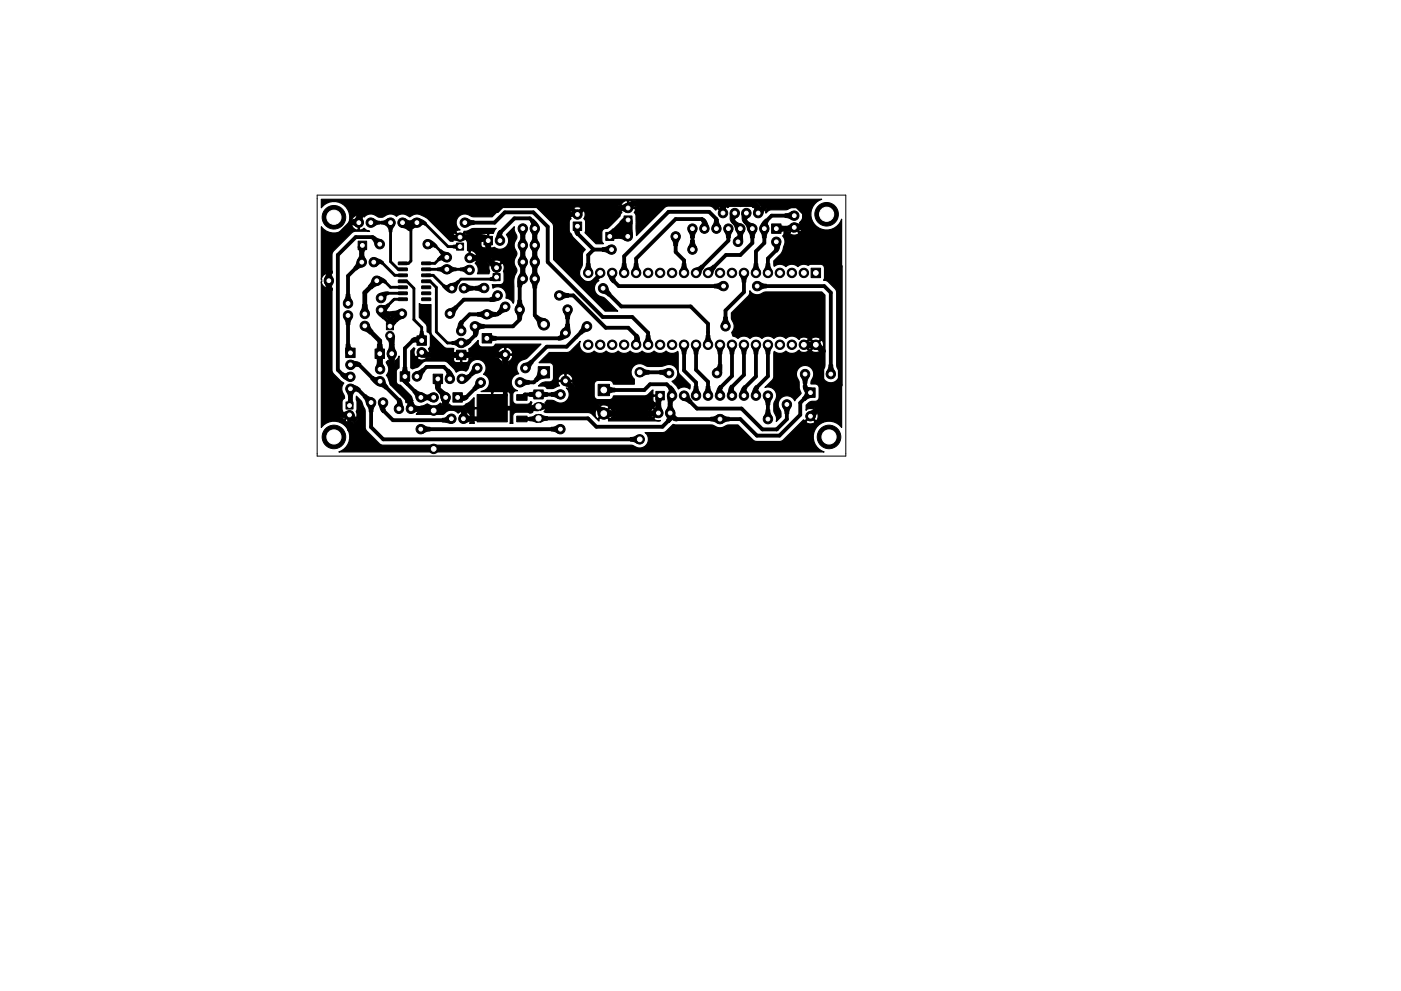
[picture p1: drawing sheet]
<svg xmlns="http://www.w3.org/2000/svg" width="297mm" height="210mm" viewBox="0 0 297 210" stroke-linecap="round" stroke-linejoin="round" font-family="sans-serif">
<path d="M67.2 41.4h112.1v55.4h-112.1z" fill="none" stroke="#000" stroke-width=".21"/>
<g fill="#000" stroke="#000" stroke-width=".21">
<path d="M69.2 57.6h1l.1 .7 .3 .8-.9 .9-.9-.9 .4-.8zM69.7 59.1l.9 .9-.3 .8-.1 .7h-1v-.7l-.4-.8zM75.9 51.2h1.8v1.8h-1.8zM73.9 47.2l.5-.4 1.2-.4 1 .8-1 .9h-.1a.67 .67 0 0 0-1-.2zM76.3 45.2l.7 .6-.2 .4 .2 .6-.9 .9-.9-.9 .4-.8zM75.8 55.3h1.2v1.3l-.8 .3-.6 .4-.6-.6 .5-.5zM76.3 53.6h.8l.1 .8 .4 .8-.9 .9-.9-.9 .4-.8zM75.9 52.4l1-.8 .8 1-.5 .8-.1 .6h-.8zM78.1 47.2l1-.8 .8 .4 .7 .1v.6l-.7 .2-.8 .4zM79.4 50.1l.6 .5 .8 .3 .1 1.3-1.3-.1-.3-.8-.5-.6zM78.8 55.6l.9-.9 1 .4 .6 .6-.4 .4-.1-.1a.85 .85 0 0 0-1 .4l-.1 .1zM79.4 59.6l.9-.9 1 .4 .6 .6-.4 .4a.59 .59 0 0 0-.9 .2l-.3 .1z"/>
<path d="M80.8 46.9l.7-.1 .9-.4 .9 .8-.9 .9-.9-.4-.7-.2zM82.8 46.8l.9 .9-.5 .8-.1 .7h-.6l-.1-.7-.5-.8zM84.9 47.2l.9-.8 .8 .4 .7 .1v.6l-.7 .2-.8 .4zM84.5 59.4h1.8l.1 .5-.2 .1h-1.6zM84.5 58.2l1.8-.1 .1 .5-.2 .1h-1.6zM84.5 56.9l1.8-.1 .1 .5-.2 .1h-1.6zM84.5 55.6h1.8l.1 .5-.2 .1h-1.6zM85 46.9h1.3l.2 .9 .4 .6-.4 .4-.6-.4-.9-.2zM87.5 47.6l1.2-.7-.6 1.3-1 .3v-.5zM86.4 46.9l.7-.1 .9-.4 .9 .8-.9 .9-.9-.4-.7-.2zM87.9 47.2l.9-.8 1 .4 .7 .6-.5 .4a.59 .59 0 0 0-.9 .2l-.3 .1zM89.4 55.6h1.8l.1 .5-.1 .1h-1.7z"/>
<path d="M89.4 56.9l1.8-.1 .1 .5-.1 .1h-1.7zM89.4 58.2l1.8-.1 .1 .5-.1 .1h-1.7zM89.4 59.4h1.8l.1 .5-.1 .1h-1.7zM90.2 51.8l.9-.9 .8 .5 .8 .7-.5 .4a.77 .77 0 0 0-1.1 .2zM93.1 53.4l.5-.4 .5 .4 1 .3v1.2h-1.3l-.2-.9zM92.8 56.9l.7-.2 .8-.4 .9 .8-.9 .9-.8-.4-.7-.2zM92.9 54.7l1.4-1 .9 .9-.9 .9a.84 .84 0 0 0-1.1-.2l-.4-.4zM94.3 57.1l.9-.8 .8 .4 .7 .2v.5l-.7 .2-.8 .4zM96.1 52l1.1-.3 .7 .6-.7 .7-1.1-.4zM95.5 60.2l.9-.2 .6-.4 .4 .4-.4 .6-.3 .9h-1.2zM96.1 49.9a.57 .57 0 0 0 .9-.3l.1-.1 .9 .8-.8 .8-1.2-.2-.5-.4zM97.1 50.3l.8-.8 1.4 .3v1l-1.4 .3z"/>
<path d="M96.8 51.6h1.5v1.5h-1.5zM98.1 47.2l.9-.8 .8 .4h.7v.8l-.7 .1-.8 .4zM97.6 56.9l.6-.1 1-.5 .8 1-1 .8-.7-.5-.7-.2zM99.1 54.7l.9-.9 .8 .4h.7v1l-.7 .1-.8 .3zM102 49.8l1.8 .4v1.2l-1.1-.1-.2-.3-.5-.2zM102.6 50.1h1.8v1.8h-1.8zM103.5 50.6l.8 .8-.3 1.4h-1l-.3-1.4zM103.5 55.7l.7-.6 .6 .4 .8 .4v1.2h-1.3l-.3-.8zM103.9 58.9l.4-.1 .3-.4 1 .2-.2 .9h-1.5zM104.5 58h1.5v1.5h-1.5zM106 48.9l.5 .5a.58 .58 0 0 0 .2 1l.2 .2-.9 .9-.9-.9 .4-1.2zM110.5 57.2h.7l.1 .7 .4 .8-.9 .9-.8-.9 .4-.8z"/>
<path d="M110.5 53.6h.7l.1 .7 .4 .9-.9 .9-.8-.9 .4-.9zM110.5 50.1h.7l.1 .7 .4 .8-.9 .9-.8-.9 .4-.8zM110.8 55.1l.9 .9-.4 .9-.1 .7h-.7l-.1-.7-.4-.9zM110.8 51.6l.9 .9-.4 .8-.1 .7h-.7l-.1-.7-.4-.8zM110.8 48l.9 .9-.4 .8-.1 .8h-.7l-.1-.8-.4-.8zM112.5 47l.5-.5 .9 .9 .4 .6-.9 1-.9-1 .2-.6zM113 50.1h.8l.1 .7 .4 .8-.9 .9-.9-.9 .4-.8zM113 53.6h.8l.1 .7 .4 .9-.9 .9-.9-.9 .4-.9zM113 57.2h.8l.1 .7 .4 .8-.9 .9-.9-.9 .4-.8zM113.4 48l.9 .9-.4 .8-.1 .8h-.8l-.1-.8-.4-.8zM113.4 51.6l.9 .9-.4 .8-.1 .7h-.8l-.1-.7-.4-.8zM113.4 55.1l.9 .9-.4 .9-.1 .7h-.8l-.1-.7-.4-.9z"/>
<path d="M113.4 58.7l.9 .9-.4 .8-.1 .7h-.8l-.1-.7-.4-.8zM122.4 47.6l.8 .8a.72 .72 0 0 0-.3 1l-.6 .6-.3-.5-.4-1.1zM121.5 47.1h1.8v1.8h-1.8zM124.3 55.9h.8l.1 .7 .4 .9-.9 .9-.9-.9 .4-.9zM128.4 49.3h1.7v1.7h-1.7zM128.9 50.2l.8-.8 1.3 .4v.8l-1.3 .3zM127.7 52.6l.7-.1 .8-.4 .9 .9-.9 .8-.8-.4-.7-.1zM128.8 49.5l1.2-1 .5 .6-.3 .5-.1 .6-1 .3zM129.8 57.4l.9 .9a.82 .82 0 0 0-.2 1.1l-.6 .6-.5-.7-.5-1zM131.7 48.6h.8a.76 .76 0 0 0 .9 .6v1.3h-1.2l-.4-1zM131.9 55.9h.8l.1 .7 .4 .9-.9 .9-.9-.9 .5-.9zM132.4 46.4h1v1.1l-1.1 .6-.6-.5z"/>
<path d="M132.7 48.2h.8l.1 .7 .4 .8-.9 .9-.9-.9 .4-.8zM131.9 46.6l.8-.6 .9 .6-.7 .9-.5-.1-.4 .2-.6-.5zM131.1 49.8l.7-.1 .9-.4 .9 .9-.9 .8-.9-.4h-.7zM131.2 43.6h.7l.8-.4 .9 .9-.9 .9-.8-.3-.7-.1zM132.4 47l.8-.7 .7 .8-.3 .7-.1 .6h-.8zM132.9 46.3l1.1 .3v1.6h-.8l-.1-.5-.4-.3zM133.2 48.3h.8l.1 1.9-1.2 .4-.3-1.3 .5-.5zM132.3 45.8h1.7v1.7h-1.7zM132.8 43.2l1.1-.4 .9-.1v1l-.4 .2-.3 .5-1.3 .1zM134.5 55.9h.8l.1 .7 .4 .9-.9 .9-.9-.9 .4-.9zM143.3 49.7l.8 .9-.4 .8v.7h-.8l-.1-.7-.4-.8zM144.6 55.9h.8l.1 .7 .4 .9-.9 .9-.9-.9 .5-.9z"/>
<path d="M146.4 51h.8l.1 .7 .4 .8-.9 .9-.9-.9 .4-.8zM146.8 48l.9 .9-.4 .9-.1 .7h-.8l-.1-.7-.4-.9zM147.3 57l.8-.3 .6-.5 .6 .6-.5 .6-.3 .8h-1.3zM149.3 46.4l.5 .7 .4 1-.8 .9-.9-.9a.78 .78 0 0 0 .2-1.2zM149.8 57l.9-.3 .5-.5 .6 .6-.5 .6-.3 .8h-1.2zM151.5 46.5h.8l.1 .7 .4 .9-.9 .9-.9-.9 .4-.9zM152.8 44.1h1v.3l-.5 1.3-.5-1.3zM154.4 48l.9 .9-.4 .9-.1 .7h-.8l-.1-.7-.4-.9zM155.3 47.4l.6-.6 .5 .5 .9 .3v1.2h-1.3l-.3-.8zM154.8 45.3l1.2-.5 .5 1.1-.7 .5v.4l-.5 .6a2.71 2.71 0 0 1-.5-2.1zM156.6 49.4h.8v2l-1.2 .3-.3-1.2 .6-.5zM157 48l.9 .9-.4 .9-.1 .7h-.8l-.1-.7-.4-.9z"/>
<path d="M157.8 47.4l.6-.6 .6 .5 .8 .3 .1 1.2h-1.3l-.3-.8zM157.7 57.4l.9 .9-.4 .9-.1 .7h-.8v-.7l-.5-.9zM157.3 45.4l1.1-.7 .6 1.2-.7 .5 .1 .4-.6 .6a3 3 0 0 1-.5-2zM159.5 48l.9 .9-.4 .9-.1 .7h-.8l-.1-.7-.4-.9zM159.8 43.8l.7-.7 .9 1.3 .2 .4-.9 .9-.8-.9 .1-.6zM159.9 55.9h.8l.1 .7 .4 .9-.9 .9-.9-.9 .4-.9zM160 60.7l1-.9 .8 .4 .7 .1v.8l-.7 .1-.8 .4zM160.4 44.3l.8-.4 .6-.4 .7 .7-.5 .5-.3 .8h-1.3zM162.3 46.5l.6 .5a.76 .76 0 0 0 0 1.1l-.8 .9-.9-.9 .4-.8zM162.1 48l.8 .9-.4 .9-.1 .7h-.7l-.1-.7-.4-.9zM162.4 55.9h.8l.1 .7 .4 .9-.9 .9-.9-.9 .4-.9zM163.6 47.5h2v2h-2z"/>
<path d="M164.1 48.5l.9-.9 .9 .4h.7v1l-.7 .1-.9 .3zM164.6 50.8l.9 .9-.4 1.3-.4 .5-.5-.6 .1-.1a.84 .84 0 0 0-.5-.9l-.1-.2zM166.4 48l.8-.1 .6-.4 1.1 .6-.7 1.1-1.8-.2zM166.4 45.4l.7-.1 .9-.4 .9 .9-.9 .8-.9-.4-.7-.1zM167.9 48.3l.9-.9 .6 .1 .4-.2 .7 .7-.8 .7-.9 .4zM172 56.9h2v2h-2zM73.3 73.9h2v2h-2zM73.4 62.4h.8l.1 .7 .4 .8-.9 1-.9-1 .4-.8zM73.4 73h.8l.1 .5 .5 .5-.3 1.3-1.2-.4zM73.8 66.4l.9 1-.4 .8-.1 .7h-.8l-.1-.7-.4-.8zM72.3 79.7l.5-.6a.76 .76 0 0 0 1.1 0l.9 .8-.9 .9-.9-.4zM73.8 77.4l.9-.9 1.3 .3 .5 .4-.5 .6-.2-.1a.87 .87 0 0 0-.9 .5l-.2 .1z"/>
<path d="M76.9 64.6h.9l.1 .7 .3 .9-.9 .9-.8-.9 .3-.9zM77 68.8h1.3l.3 .8 .5 .6-.7 .7-.6-.5-.8-.3zM78.6 80.4l.6-.5 .5 .2 .5-.1 .9 .9-1 .9zM78.9 59.2h1.3v1.3l-.8 .3-.6 .5-.7-.7 .5-.5zM80 76.4h1l.1 .8 .3 .7-.8 .9-.9-.8 .3-.9zM80 73.1h1l.1 .7 .3 .8-.9 .9-.9-.9 .4-.8zM80.5 74.6l.9 .9-.3 .8-.1 .7h-1v-.7l-.4-.8zM79.5 74.1h2v2h-2zM80.8 65.3l.9 .9-.3 .7 .3 .4-.4 .4-1-.8-.4-.7zM80.4 65.4l1.3 .1a.78 .78 0 0 0 .7 .7v.6l-1.2 .1-.7-.2zM81.9 68.5h1.5v1.5h-1.5zM80.5 62.3l1-.3 .8-.1v.6a.81 .81 0 0 0-.6 1.1h-1.3z"/>
<path d="M80.8 64.8h.2a1.17 1.17 0 0 0 1.2-.3l.4 .4-1.1 1.5-1.2-.4zM83.1 67.4l.2 .5v1l-.6 .7-.7-.7 .5-.5-.1-.3zM82.6 73.1h.9l.1 .7 .3 .8-.8 .9-.9-.9 .3-.8zM82.5 70.8l1.2 .5-.2 1.8h-.9l-.2-.7-.4-.4zM83.1 74.6l.8 .9-.3 .8-.1 .7h-.9l-.1-.7-.3-.8zM82.4 68.5l.9-.8 .7 .7-.6 1-.9 .1zM84.3 66.2h1.3l-.1 1.3-.8 .3-.5 .5-.7-.7 .4-.6zM83.2 66.1l.8-.1 .8-.3 .9 .8-.9 .9-.8-.3-.8-.1zM84.5 63.2h1.8l.1 .5-.2 .1h-1.6zM84.5 62l1.8-.1 .1 .5-.2 .1h-1.6zM84.5 60.7h1.8l.1 .4-.2 .2h-1.6zM85.5 77.9h.7l.1 .7 .4 .8-.8 1-.9-1 .4-.8z"/>
<path d="M88.4 71.3h2v2h-2zM89.1 70.3h.6l.1 .7 .5 .8-.9 .9-.9-.9 .5-.8zM87.2 72l.5-.3 1.3-.3 .9 .9-.9 .8h-.2a.9 .9 0 0 0-.9-.6l-.2 .1zM88.1 78.9l.8-.3 .6-.4 .6 .6-.5 .5-.3 .9h-1.2zM89 74.5l1.3-.2 .3 .4 .6 .1v1l-1.9-.1zM89.4 60.7h1.8l.1 .4-.1 .2h-1.7zM89.4 62l1.8-.1 .1 .5-.1 .1h-1.7zM89.4 63.2h1.8l.1 .5-.1 .1h-1.7zM94.6 78.9l.6-.6 .6 .8 .5 .8-.9 1-.9-1 .1-.2a.6 .6 0 0 0 0-.8zM94.3 60.4a.76 .76 0 0 0 1.1-.1l.9 .9-.9 .8-.7-.3-.9-.9zM95.1 65.6l.8-.3 .6-.4 .6 .5-.5 .6-.3 .9h-1.3zM97.7 68l.5 .6-.1 .1a.83 .83 0 0 0 .5 1l.1 .1-.9 .9-.9-.9 .4-1.2z"/>
<path d="M95.8 74.8h.7l.9-.4 .9 .9-.9 .9-.9-.3-.7-.1zM95.8 72.5l.7-.1 .9-.5 .9 .9-.9 .8-.9-.4-.7-.1zM97.3 72.8l.9-.9h.1a.66 .66 0 0 0 1 .1l.6 .6-.7 .5-1 .6zM97.3 75.3l.9-.9 .9 .4h.7v1l-.7 .1-.9 .3zM96.8 74.3h2v2h-2zM97.9 61.2l.9-.9 .8 .4 .7 .1v.8h-.7l-.8 .4zM97.4 80.4l1-.9 .5 .2 .4-.3 .6 .6-.9 .9-.6 .4zM100.2 69.2l.9-.8 .8 .4h.8v.8l-.8 .1-.8 .4zM100.3 77.8h1.3l-.1 1.2-.8 .3-.6 .5-.6-.6 .5-.5zM100.7 68.8l.9 .9-.3 1.2-.4 .6-.5-.6 .1-.1a.91 .91 0 0 0-.6-1l-.1-.1zM100.7 60.8l.7-.1 .8-.5 .9 .9-.8 .9-.9-.4h-.7zM101.2 66.3l.8-.1 .8-.4 .9 .9-.9 .9-.8-.4-.8-.1z"/>
<path d="M102.7 66.7l1-.9 .8 .4 .7 .1v.8l-.7 .1-.8 .4zM102.7 71.8l1-.9 .8 .4 .7 .1v.8l-.7 .1-.8 .4zM102.2 70.8h2v2h-2zM104.6 62.4l1.3-.1-.1 1.3-.9 .3-1 .1v-.8a.73 .73 0 0 0 .7-.8zM106.2 64.8l1.3-.1-.1 1.3-.8 .3-.6 .5-.6-.6 .5-.6zM105.1 74.8l.9-.1 .6-.3 1 .8-.9 1-.8-.4h-.8zM107.1 74.8l.9 .9-.3 .8-.1 .7h-1v-.7l-.4-.8zM109.8 63.7h.8l.1 .7 .4 .8-.9 1-.9-1 .4-.8zM110.2 65.2l.9 .9-.4 .8-.1 .8h-.8l-.1-.8-.4-.8zM109.9 58.9l1.3-.1v1.3l-.4 .2-.2 .6h-.8zM111.1 77.2l.8-.3 .6-.5 .6 .6-.5 .5-.3 .9h-1.3zM113.4 67.4l.5-.5 .7 .5 1.1 .3v1.5h-1.5l-.3-1.1z"/>
<path d="M118.1 62.7l.9-.9 .8 .4 .7 .1v.8l-.7 .1-.8 .4zM119 70.3h1.2v1.3l-1 .4-.8 .2v-.8h.1a.89 .89 0 0 0 .5-1.1zM120 68.8h.7l.2 1.9-1.2 .4-.4-1.2 .5-.6zM120.3 65.2l.9 .9-.4 .8-.1 .8h-.7l-.1-.8-.4-.8zM123.5 68.9h1.3v1.3l-.9 .3-.6 .4-.5-.5 .4-.6zM127.5 60.8h1.3l.3 .9 .4 .6-.5 .5-.6-.4-.9-.3zM135.1 70.9l.4 .5 .3 1.3-.9 .9-.9-.9 .1-.1a.91 .91 0 0 0 .6-1l-.1-.1zM135.2 79l.9-.9 .8 .4 .7 .1v.8l-.7 .1-.8 .4zM137 71.2h.8l.1 .7 .4 .8-.9 .9-.9-.9 .4-.8zM139.9 78.6l1.7-.4 .7 1.1-1 .7-.8-.5-.6-.1zM145 72.7l.9 .9-.4 .8-.1 .7h-.8v-.7l-.5-.8zM147.6 72.7l.9 .9-.4 .8-.1 .7h-.8l-.1-.7-.4-.8z"/>
<path d="M149.7 71.2h.8l.1 .7 .4 .8-.9 .9-.9-.9 .4-.8zM152.3 77.4h.7v1.8l-1.2 .4-.4-1.2 .2-.1a.96 .96 0 0 0 .7-.9zM152.7 72.7l.8 .9-.4 .8-.1 .7h-.7l-.1-.7-.4-.8zM151.4 60.3l.8-.1 .8-.4 .9 .9-.9 .9-.8-.4-.8-.1zM153.4 67.3h.8l.1 .7 .4 .8-.9 .9-.9-.9 .4-.8zM155.2 72.7l.9 .9-.4 .8-.1 .7h-.8l-.1-.7-.4-.8zM157.7 72.7l.9 .9-.4 .8-.1 .7h-.8v-.7l-.5-.8zM160.3 72.7l.9 .9-.4 .8-.1 .7h-.8l-.1-.7-.4-.8zM162.8 72.7l.9 .9-.4 .8-.1 .7h-.8l-.1-.7-.4-.8zM170 73.1l.9-.8 .8 .3 .7 .1v.9l-.7 .1-.8 .3zM170.7 78.9l.9 .9-.4 .8-.1 .7h-.8l-.1-.7-.4-.8zM171 72.7l.7-.1 .8-.3 1 .8-1 .9-.8-.3-.7-.1z"/>
<path d="M172.6 72.8h1.3l.7 1.1 .1 .7h-.9l-.1-.1a.94 .94 0 0 0-1-.4zM175.8 77.4h.7l.1 .7 .4 .8-.9 1-.8-1 .4-.8zM73.4 85.3h1.5v1.5h-1.5zM72.2 87.5l1.6-.2 .8 .7-.9 .9-.7-.3-.8-.1zM73.9 84.6h.8l.1 1.3-.8 .5-.5-.8 .3-.5zM73.8 82.5l.9-.9 1 .4 .7 .6-.6 .5a.77 .77 0 0 0-1.1 .3zM73.8 87.7h1.2l.3 .7 .5 .6-.7 .7-.6-.5-.7-.3zM74.3 82l.9 .9-.4 .8-.1 .8h-.8l-.1-.8-.4-.8zM77.6 83.7l.5 .5 .9 .3v1.2h-1.3l-.3-.9-.4-.5zM78.7 84.9l.9 .9-.4 .9-.1 .7h-.8l-.1-.7-.4-.9zM80.2 80.6h1.3l.3 .8 .5 .6-.6 .6-.6-.5-.8-.3zM81.2 84.9l.9 .9a.92 .92 0 0 0-.5 1.1l.1 .1-.5 .6-.4-.6-.5-1.2z"/>
<path d="M84.2 85.1l.6-.6 .3 .6 .4 1.2-.9 .9-.9-.9 .1-.1a.87 .87 0 0 0 .5-1zM85.9 79.4l.8 .9a.78 .78 0 0 0 0 1.1l-.4 .4-.9-.8-.4-.7zM84.9 78.9h2v2h-2zM86.3 85.3l.7-.7 .5 .7 .5 1-.9 .9-.9-.9 .3-.6zM86.6 86.7l1-.8 .8 .3h.7v1l-.7 .1-.8 .3zM87.6 83.2l.5-.6 .6 .5 .8 .3 .1 1.3-1.3-.1-.3-.8zM88.7 91.1l.9-.9 .9 .4 .7 .1v.7l-.7 .1-.9 .4zM88.7 84.3l1-.9 .8 .4 .7 .1v.8l-.7 .1-.8 .4zM91.8 79.4h2v2h-2zM90 83.9l.7-.1 .8-.4 .9 .9-.9 .9-.8-.4-.7-.1zM92.9 83.1l.6-.6 1.4 .9-.1 1.3-1.3-.2-.2-.9zM92.8 79.9l.9 .9-.3 .8-.1 .8h-1v-.8l-.3-.8z"/>
<path d="M94.5 83.9l.6 1.2-.1 .4h-1l-.1-.4zM94.5 83.8l.8 1-.2 .6-.1 .8h-1l-.1-.8-.3-.6zM94.5 83.8l.9 1-.5 1-.6 .6-.7-.6 .2-.4-.2-.6zM96 83.3h2v2h-2zM93.8 88.8l.6-.1 .6-.6 1.2 .6-.6 1.1-1.8-.3zM96.5 84.3l1-.9 .1 .1a.84 .84 0 0 0 1 .5l.1-.1 .5 .6-.5 .3-1.2 .4zM97.7 87.3l.7-.7 .5 .8 .3 1.1-1 .8-.8-1 .1-.1a.6 .6 0 0 0 .2-.9zM97.8 88.8l.9-.8 .8 .3 .7 .1v.9l-.7 .1-.8 .3zM101 80.9l1.3-.1v1.3l-.9 .3-.6 .5-.5-.6 .4-.6zM101.2 83.7h6.4v5.8h-6.4zM109.8 81.1l.9-.9 .8 .4 .7 .1v.8l-.7 .1-.8 .4zM109.6 83.7h2.2v1.2h-2.2z"/>
<path d="M109.6 88.3h2.2v1.2h-2.2zM113.2 82.7h2v1.9h-2zM112.4 86.1l.6-.1 .5-.4 1.1 .4-.5 1.2-1.7-.1zM112.3 88.5l.6-.1 .8-.4 .9 .7-.7 1-1.6-.4zM112.3 83.3l.7-.1 .8-.4 .8 .9-.8 .8-.8-.3-.7-.1zM113.7 86.2l.9-.8 .6 .3h.9v1l-.9 .1-.6 .3zM113.7 88.8l.9-.9 .8 .4 .7 .1v.8h-.7l-.8 .4zM113.7 83.7l.9-.9 .8 .4 .7 .1v.8l-.7 .1-.8 .3zM114.2 78.6h1.5v1.5l-1.1 .3-.7 .5-.5-.5 .5-.7zM114.1 77.8h2.4v2.4h-2.4zM116.8 90.7l.8-.1 .8-.4 .9 .9-.9 .8-.8-.4-.8-.1zM116.9 83.3l.7-.1 .8-.4 .9 .9-.9 .9-.8-.4-.7-.1z"/>
<path d="M119.5 80.5h1.3l.4 .8 .4 .6-.7 .7-.5-.5-.8-.3zM126.8 81.5h2.4v2.4h-2.4zM126.2 86.6l.7-.7 .6 .5 .7 .2 .2 1.6-1.6-.3-.1-.6zM127.4 87.7l1.1-1 1 .5 .9 .1v.9l-.9 .1-1 .5zM127.4 82.7l1.1-1a2.91 2.91 0 0 0 1.9 .7v.7a2.91 2.91 0 0 0-1.9 .7zM133.7 92.8l.7-.1 .8-.4 .9 .9-.9 .9-.8-.4-.7-.1zM137.6 87.3l.8-.1 .6-.4 1.1 .8-.8 1-1.7-.4zM139.1 85.6h1v.8l.4 .8-.9 .9-.9-.9 .3-.8zM139.1 84l1-.5 .4 1.1-.3 .4-.1 .7h-1zM139.1 83h1.8v1.8h-1.8zM141.7 82.4l.6-.5 .6 .8 .5 .8-.9 .9-.9-.9 .1-.2a.6 .6 0 0 0 0-.9zM141.7 85.6h.8l.1 .8 .4 .8-.9 .9-.9-.9 .4-.8z"/>
<path d="M142.1 87.1l.9 1-.5 .8-.6 .8-.6-.6a.78 .78 0 0 0-.1-1zM141.7 87.3h1.3l.1 .2a.87 .87 0 0 0 .3 1h.1v.8l-.6-.1-1.1-.6zM141.5 84l1.2-.5 .4 1.2-.5 .6-.1 .5h-.8zM144.7 83.6h1.3l.3 .9 .4 .6-.5 .5-.6-.4-.9-.3zM147.2 82h.8l.1 .7 .4 .8-.9 .9-.9-.9 .4-.8zM149.7 82h.8l.1 .7 .4 .8-.9 .9-.9-.9 .4-.8zM150.7 88.5l.7-.1 .8-.4 .9 .9-.9 .9-.8-.4-.7-.1zM152.6 81.8l.6 .5a.66 .66 0 0 0 .3 1.1v.1l-.8 .9-.9-.9 .4-1.2zM152.2 88.9l.9-.9 .8 .4 .7 .1v.8l-.7 .1-.8 .4zM155 81.7l.6 .6-.1 .1a.88 .88 0 0 0 .5 1l.1 .1-.9 .9-.9-.9 .3-1.2zM157.8 81.8l.5 .6a.78 .78 0 0 0 .3 1.1l-.9 .9-.9-.9 .5-1zM160.3 81.8l.5 .6v.1a.89 .89 0 0 0 .4 1l-.9 .9-.9-.9 .4-1z"/>
<path d="M162.4 86.9h.8l.1 .8 .4 .8-.9 .9-.9-.9 .4-.8zM162.8 83.5l.9 .9-.4 .8-.1 .7h-.8l-.1-.7-.4-.8zM166.8 85.3l.9 .9-.4 .9-.1 .7h-.8l-.1-.7-.4-.9zM170.8 82.3h2v2h-2zM170.3 81.8h.8a.66 .66 0 0 0 .9 .5l.1 .1 .1 1.2h-1.3l-.5-1.1zM170.9 83h1.3l-.1 1.2-.8 .3-.6 .5-.5-.6 .4-.5zM171.5 87.4l.8-.4 .6-.4 .7 .7-.5 .5-.3 .8h-1.3z"/>
<circle cx="69.7" cy="59.6" r="1"/>
<circle cx="70.8" cy="46.1" r="2.5"/>
<circle cx="76.1" cy="47.2" r="1"/>
<circle cx="76.7" cy="55.6" r="1"/>
<circle cx="78.6" cy="47.2" r="1"/>
<circle cx="79.2" cy="55.6" r="1"/>
<circle cx="79.9" cy="59.6" r="1"/>
<circle cx="80.5" cy="51.8" r="1"/>
<circle cx="82.8" cy="47.2" r="1"/>
<circle cx="85.3" cy="47.2" r="1"/>
<circle cx="88.4" cy="47.2" r="1"/>
<circle cx="90.7" cy="51.8" r="1"/>
<circle cx="94.7" cy="57.1" r="1"/>
<circle cx="94.7" cy="54.6" r="1"/>
<circle cx="97.5" cy="50.3" r=".9"/>
<circle cx="98.6" cy="47.2" r="1"/>
<circle cx="99.6" cy="54.7" r="1"/>
<circle cx="99.6" cy="57.3" r="1"/>
<circle cx="105.3" cy="56.8" r="1"/>
<circle cx="106" cy="51" r="1"/>
<circle cx="110.8" cy="48.5" r="1"/>
<circle cx="110.8" cy="59.2" r="1"/>
<circle cx="110.8" cy="52" r="1"/>
<circle cx="110.8" cy="55.6" r="1"/>
<circle cx="113.4" cy="52" r="1"/>
<circle cx="113.4" cy="55.6" r="1"/>
<circle cx="113.4" cy="48.5" r="1"/>
<circle cx="113.4" cy="59.2" r="1"/>
<circle cx="122.4" cy="45.5" r="1"/>
<circle cx="124.7" cy="57.9" r="1"/>
<circle cx="127.3" cy="57.9" r="1"/>
<circle cx="129.7" cy="53" r="1"/>
<circle cx="129.8" cy="57.9" r="1"/>
<circle cx="132.3" cy="57.9" r="1"/>
<circle cx="133.1" cy="50.2" r="1"/>
<circle cx="133.2" cy="44.1" r="1"/>
<circle cx="134.9" cy="57.9" r="1"/>
<circle cx="137.4" cy="57.9" r="1"/>
<circle cx="140" cy="57.9" r="1"/>
<circle cx="142.5" cy="57.9" r="1"/>
<circle cx="143.3" cy="50.2" r="1"/>
<circle cx="145" cy="57.9" r="1"/>
<circle cx="146.8" cy="48.5" r="1"/>
<circle cx="146.8" cy="53" r="1"/>
<circle cx="147.6" cy="57.9" r="1"/>
<circle cx="149.4" cy="48.5" r="1"/>
<circle cx="150.1" cy="57.9" r="1"/>
<circle cx="151.9" cy="48.5" r="1"/>
<circle cx="152.7" cy="57.9" r="1"/>
<circle cx="153.3" cy="45.2" r="1"/>
<circle cx="154.4" cy="48.5" r="1"/>
<circle cx="155.2" cy="57.9" r="1"/>
<circle cx="155.8" cy="45.2" r="1"/>
<circle cx="156.5" cy="51.3" r="1"/>
<circle cx="157" cy="48.5" r="1"/>
<circle cx="157.7" cy="57.9" r="1"/>
<circle cx="158.2" cy="45.2" r="1"/>
<circle cx="159.5" cy="48.5" r="1"/>
<circle cx="160.3" cy="57.9" r="1"/>
<circle cx="160.7" cy="45.2" r="1"/>
<circle cx="162.1" cy="48.5" r="1"/>
<circle cx="162.8" cy="57.9" r="1"/>
<circle cx="164.6" cy="51.3" r="1"/>
<circle cx="165.4" cy="57.9" r="1"/>
<circle cx="167.9" cy="57.9" r="1"/>
<circle cx="168.4" cy="48.3" r="1"/>
<circle cx="168.4" cy="45.8" r="1"/>
<circle cx="170.4" cy="57.9" r="1"/>
<circle cx="175.3" cy="45.5" r="2.5"/>
<circle cx="73.8" cy="64.4" r="1"/>
<circle cx="73.8" cy="66.9" r="1"/>
<circle cx="74.3" cy="77.4" r="1"/>
<circle cx="74.3" cy="79.9" r="1"/>
<circle cx="77.3" cy="69.1" r="1"/>
<circle cx="77.3" cy="66.6" r="1"/>
<circle cx="80.6" cy="78.4" r="1"/>
<circle cx="80.8" cy="65.8" r="1"/>
<circle cx="80.8" cy="63.2" r="1"/>
<circle cx="82.7" cy="71.2" r=".9"/>
<circle cx="83.1" cy="75.1" r="1"/>
<circle cx="85.2" cy="66.5" r="1"/>
<circle cx="88.4" cy="79.9" r="1"/>
<circle cx="89.4" cy="74.8" r="1"/>
<circle cx="95.4" cy="66.5" r="1"/>
<circle cx="95.8" cy="61.2" r="1"/>
<circle cx="97.8" cy="70.2" r="1"/>
<circle cx="97.8" cy="72.8" r="1"/>
<circle cx="98.3" cy="61.2" r="1"/>
<circle cx="100.7" cy="69.2" r="1"/>
<circle cx="101.2" cy="78.1" r="1"/>
<circle cx="102.7" cy="61.1" r="1"/>
<circle cx="103.2" cy="66.7" r="1"/>
<circle cx="105.5" cy="62.7" r="1"/>
<circle cx="107.1" cy="75.2" r="1"/>
<circle cx="107.1" cy="65.1" r="1"/>
<circle cx="110.2" cy="65.7" r="1"/>
<circle cx="111.4" cy="78.1" r="1"/>
<circle cx="115.3" cy="68.8" r="1.2"/>
<circle cx="118.6" cy="62.7" r="1"/>
<circle cx="119.9" cy="70.7" r="1"/>
<circle cx="120.3" cy="65.7" r="1"/>
<circle cx="124.5" cy="69.2" r="1"/>
<circle cx="124.7" cy="73.1" r="1"/>
<circle cx="127.3" cy="73.1" r="1"/>
<circle cx="127.9" cy="61.2" r="1"/>
<circle cx="129.8" cy="73.1" r="1"/>
<circle cx="132.3" cy="73.1" r="1"/>
<circle cx="134.9" cy="73.1" r="1"/>
<circle cx="135.6" cy="79" r="1"/>
<circle cx="137.4" cy="73.1" r="1"/>
<circle cx="140" cy="73.1" r="1"/>
<circle cx="141.9" cy="79.2" r="1"/>
<circle cx="142.5" cy="73.1" r="1"/>
<circle cx="145" cy="73.1" r="1"/>
<circle cx="147.6" cy="73.1" r="1"/>
<circle cx="150.1" cy="73.1" r="1"/>
<circle cx="152" cy="79.2" r="1"/>
<circle cx="152.7" cy="73.1" r="1"/>
<circle cx="153.4" cy="60.7" r="1"/>
<circle cx="153.8" cy="69.2" r="1"/>
<circle cx="155.2" cy="73.1" r="1"/>
<circle cx="157.7" cy="73.1" r="1"/>
<circle cx="160.3" cy="73.1" r="1"/>
<circle cx="160.5" cy="60.7" r="1"/>
<circle cx="162.8" cy="73.1" r="1"/>
<circle cx="165.4" cy="73.1" r="1"/>
<circle cx="167.9" cy="73.1" r="1"/>
<circle cx="170.4" cy="73.1" r="1"/>
<circle cx="170.7" cy="79.4" r="1"/>
<circle cx="173" cy="73.1" r="1"/>
<circle cx="176.1" cy="79.4" r="1"/>
<circle cx="70.8" cy="92.7" r="2.5"/>
<circle cx="74.1" cy="88" r=".95"/>
<circle cx="74.3" cy="82.5" r="1"/>
<circle cx="78.7" cy="85.4" r="1"/>
<circle cx="80.6" cy="80.9" r="1"/>
<circle cx="81.2" cy="85.4" r="1"/>
<circle cx="84.6" cy="86.7" r="1"/>
<circle cx="87.1" cy="86.7" r="1"/>
<circle cx="89.2" cy="91.1" r="1"/>
<circle cx="89.2" cy="84.3" r="1"/>
<circle cx="91.9" cy="84.3" r="1"/>
<circle cx="91.9" cy="95.2" r="1"/>
<circle cx="91.9" cy="87.1" r="1"/>
<circle cx="94.5" cy="84.3" r="1"/>
<circle cx="95.4" cy="80.4" r="1"/>
<circle cx="95.7" cy="88.8" r="1"/>
<circle cx="97.9" cy="80.4" r="1"/>
<circle cx="98.2" cy="88.8" r="1"/>
<circle cx="101.9" cy="81.1" r="1"/>
<circle cx="110.2" cy="81.1" r="1"/>
<circle cx="118.8" cy="91.1" r="1"/>
<circle cx="118.8" cy="83.7" r="1"/>
<circle cx="119.9" cy="80.8" r="1"/>
<circle cx="128" cy="87.7" r="1.2"/>
<circle cx="135.6" cy="93.2" r="1"/>
<circle cx="139.6" cy="87.6" r="1"/>
<circle cx="142.1" cy="87.6" r="1"/>
<circle cx="142.5" cy="83.9" r="1"/>
<circle cx="145" cy="83.9" r="1"/>
<circle cx="147.6" cy="83.9" r="1"/>
<circle cx="150.1" cy="83.9" r="1"/>
<circle cx="152.7" cy="83.9" r="1"/>
<circle cx="152.7" cy="88.9" r="1"/>
<circle cx="155.2" cy="83.9" r="1"/>
<circle cx="157.7" cy="83.9" r="1"/>
<circle cx="160.3" cy="83.9" r="1"/>
<circle cx="162.8" cy="83.9" r="1"/>
<circle cx="162.8" cy="88.9" r="1"/>
<circle cx="166.8" cy="85.8" r="1"/>
<circle cx="171.8" cy="88.3" r="1"/>
<circle cx="175.8" cy="92.7" r="2.5"/>
</g>
<path d="M114.1 86.2h.1M114.1 88.8h.1" fill="none" stroke="#000" stroke-width="1.9"/>
<g fill="none" stroke="#000" stroke-width="1">
<path d="M79.9 59.6l-2.6 2.5v4.5M90.3 44.7l5.6 5.6h6.9l.7 .7v3.4l-.3 .3M97.5 50.3l.3 .2M99.6 54.7h3.6M103.2 54.7l2.1 2.1M122.4 45.5l-1.8-1.9h-14.1l-1.1 1.1h-27.9l-1.4 1.4v1.1h-1.6l-4.8 4.8v33.7l2.4 2.3h2v3.1l4.1 4.1h13.7M122.4 45.5h-1.4l-2.6 2.7v6.4l5.6 5.6h1.4l1.9-1.9M123.7 59.9h.1M127.3 57.5v.9M133.2 44.1h-9.4l-1.4 1.4M133.3 43.9l-.1 .2M153.3 44.1l.7-.7h6.1l.6 .7v1.1l1.6-1.5h6.7l1.6 1.5v2l-1.1 1.1"/>
<path d="M153.3 44.1v1.1M153.3 44.1l-.9-.9h-18.3l-.9 .9M164.6 48.5h3.5l.3-.2h1.5l8.2 8.2v25.2l-3.9 3.9M77.3 69.1l3.2 3.2 .1 6.1M80.8 65.8l2 2M81.5 66.5h3.7l-2.5 2.6M82.7 71.2l.4 .4v9.8l4 4v1.3h4.5l.3 .4h1.7l.9-.9M89.4 74.8l.6 .5h16.3M107.1 75.2v8.6l-5 5h-3.9M170.4 73.1h2.6l1.2 1.3v11.5l-2.4 2.4M92.8 80.4v2.1l1.7 1.6v2.1M94.5 86.2l.4 .4h2.8l.6 .7v1.2"/>
<path d="M103.8 85.3v1.4M119.9 80.8l5.4 5.4M140 83.9l-.4 .4v3.3l-.1 .1h-11.5l-1.5-1.5h-12.3l-.4 .4h-9.4"/>
</g>
<g fill="none" stroke="#000" stroke-width=".81">
<path d="M76.8 52.1l-.1 .1v3.4l-2.9 2.9v5.9M79.2 55.6h.3M80.5 51.8l-1.5-1.5h-3.6l-3.8 3.8v24.4l1.5 1.4h1.2M98.6 47.2h6.3l2.1-2.1h6.1l3 3v7.5l11.7 11.7h6.3l3.3 3.3v2.5M106 51v-1.6l3.1-3.1h3.2l1.1 1.1v19.5l1.9 1.9M110.8 48.5v10.7l-.6 .6v8l-1.4 1.4h-8.1v2l-1.6 1.6h-1.3M122.4 48v1.5l3.5 3.5M125.9 53h3.8M125.9 53l-1.2 1.1v3.8M129.8 57.9v1.4l1.4 1.4h22.2M130.9 48.9h.8M132.1 48.5v.6l1 1.1"/>
<path d="M132.3 48.8v1l.4 .4M132.6 48l-2.2 2.2M133.1 46.7v3.5M133.1 48l-2.2 2.2M133.2 46.7l.4 .4v2.4l-.5 .5M133.2 46.7h-.8l-3.1 3.1v.4h3.8M133.2 46.7l-3.5 3.5M143.3 50.2v3.3l1.7 1.7v2.7M146.8 48.5v4.5M149.4 48.5v-1.5l-.6-.5h-5.5l-8.4 8.4v3M151.9 48.5v-2l-1.5-1.5h-8.7l-9.4 9.4v3.5M154.4 48.5v2.5l-6.8 6.9"/>
<path d="M155.8 45.2l-.4 .3v1.5l1.6 1.5v2.3l-.5 .5M157.7 57.9v4.1l-3.9 3.9v3.3M158.2 45.2l-.2 .3v1.5l1.5 1.5v3.1l-2.5 2.5h-3.1l-3.8 3.8M164.6 51.3v1.8l-1.8 1.8v3M168.4 45.8h-4.8l-1.5 1.5v4.3l-1.8 1.7v4.6M73.8 66.9v7.5l.5 .5M74.4 77.5l1.7-.1 3.5 3.5h1l4 4v1.8M88.4 79.9l2-2.1h3.7l1.3 1.3v1.3M89.4 72.3h-1.9l-1.6 1.6v6M101.2 78.1l-2.3 2.3h-1M102.7 61.1l-4.4 .1M105.5 62.7l-.9 .9h-6.3l-2.9 2.9"/>
<path d="M107.1 65.1l-1.6 1.6h-5.9l-1.8 1.8v1.7l.3-.2M115.3 79l-2.1 2.1h-3M118.6 62.7h3l6.8 6.8h4.8l1.7 1.7v1.9M120.3 65.7v4.5l-1.5 1.6h-15.6M124.5 69.2l-4.4 4.4h-4.2l-4.5 4.5M127.9 61.2l3.8 3.8h14.7l3.7 3.7v4.4M135.6 79h6.1l.2 .2M145 73.1v5.5l2.6 2.5v2.8M147.6 73.1v5.4l2.5 2.5v2.9M152.7 73.1v5l-.7 .6v.5M155.2 73.1v6.7l-2.5 2.5v1.6M157.7 73.1v6.4l-2.5 2.6v1.8"/>
<path d="M160.3 73.1v6.8l-2.6 2.5v1.5M160.5 60.7h14.3l1.3 1.4v17.3M162.8 73.1v6.7l-2.5 2.6v1.5M170.7 79.4v2.8l1.1 1.1-2.1 2.2v2.5l-4.4 4.4h-4.8l-3.5-3.5h-13.6l-1.3-1.3M74.3 82.5h.1M74.3 82.5v3.3l-.2 .2M74.3 82.5h1.5l2.9 2.9v5.2l2.6 2.6h54.3M81.2 85.4v1.7l2.1 2h12.1l.3-.3M85.9 80.9l3.3 3.4h2.7M89.2 91.1h29.6M101.9 81.1l-3.1 3.2h-1.8M118.8 83.7h-7.5l-.6 .6"/>
<path d="M128 82.7h8.6l1.2-1.2h3.6l1.1 1.2v1.2l-.4 .4v4.6l-1.7 1.6h-14l-1.7-1.7-14 .1M145 83.9l2.8 2.8h9.4l4.4 4.4h3.1l2.1-2.2v-3.1M162.8 83.9v5"/>
</g>
<g fill="none" stroke="#000" stroke-width=".61">
<path d="M78.6 47.2h4.2v8.3l1.6 1.6h1M79.2 55.6h1.7l2.8 2.8h1.7M79.9 59.6h1.5l1.4 1.4h2.6M85.4 59.7h.9l1.5 1.5v6.6l1.6 1.7v2.8M86.1 47.2l1 1.1h.3l1-1.1M87.1 48.8h-.2l-1.6-1.6h4.6l5.1 5.1h2.5M87.1 47.2v8.2l-.5 .5h-1.2M90.4 58.4h1.4l2.8 2.8h1.2l1.9-2h7.2l.4-.4M90.4 52.1l.3-.3h1.2l2.8 2.8h-1.2l-1.3 1.3h-1.8M90.4 59.7h.8l1.3 1.3v9.4l2.4 2.4h2.9M90.4 57.1h9l.2 .2M80.8 65.8v1l1.9 1.9"/>
<path d="M80.8 65.8l.7 .7M83.1 66.5v1.1M85 66.3l.2 .2h-1.1l-1.4 1.4v1.3M85.4 66.4l-.4 .4M85.4 63.5h-1.8l-2.3 2.3h-.5M85.4 62.2h-3.6l-1 1M85.9 79.9v1M113.5 83.1l.7 .6-.7 .6"/>
</g>
<path d="M68.1 48.1a3.3 3.3 0 0 0 5.8-.7l1 .9a.93 .93 0 0 0 1 .4v-.7l.3-.2v.9a.88 .88 0 0 0 1-.3l.5 .5 .7 .2h-3l-.7 .2-4 3.9-.3 .9v4l-.1-.7-1.2 .1a.76 .76 0 0 1-.6 .9 .8 .8 0 0 0-.2 1h-.2zM98.4 49.1l.7-.1 1.1-.5 5-.1-.6 1.1h-.8l-.2 .5-.2-.1-.2-.4h-.7l-.6 .2v1.2l.5 .3-.4 .1v.6a.69 .69 0 0 0 .9 .7l.1 .4h1l.1-.4 .7-.2a1.84 1.84 0 0 0 2.5-.1 1.84 1.84 0 0 0 .1-2.5l1.7-1.7-.1 .6 .3 .7a1.26 1.26 0 0 1-.1 1.8 2.9 2.9 0 0 0 .4 2.4v.5a2.35 2.35 0 0 0-.1 2.9 1.26 1.26 0 0 1-.3 1.3l-.3 1.3v4.1l-.1 .7-.5-.7-1-.5a1.84 1.84 0 0 0-.7-2 1.84 1.84 0 0 0-2.1-.1l-.1-.7h1.6a.84 .84 0 0 0 .9-.9v-1.5l-.2-.4 .2-.9a.81 .81 0 0 0-.5-.9l-.6 .7-.1-.3 .5-.5-.1-.3-.6-.2-.8 .1-.5-.4-.8 .8 .4 .5-.2 .7 .2 .7-.1 .5h-2.5l.2-.6-.1-.8-.6-.8 .4-.5 .6-.1-.1-1.2a.76 .76 0 0 1-.9-.6 .8 .8 0 0 0-1-.2v.7l-.3 .2v-.9l-.3-.1v-1.6l-.2-.6 .5-.1 .1-1.1-.9-.4-.2 .2-.2-.1 .2-.2zM127.1 57.9l.2-.2 .1 .2-.2 .2zM68.1 42.3h106.1l-.5 .2a3.3 3.3 0 0 0-.6 5.5 3.3 3.3 0 0 0 5.3-1.5v44.2v-.1a3.3 3.3 0 0 0-5.4 .2 3.3 3.3 0 0 0 1.7 5.1h-102.9l.6-.2a3.3 3.3 0 0 0 1-5.2 3.3 3.3 0 0 0-5.3 .2v-31h.2a1.17 1.17 0 0 0 .8 1.4l.1 .6h1l.2-.7v17.7l.3 .7 1.5 1.4 .7 .5a2.35 2.35 0 0 0 .1 2.6v.2a.51 .51 0 0 1-.3 .7l-.2 .5v1.5l.2 .5-.6 .2v1.1l.6 .1 .3 .3 .2-.2 .2 .1-.2 .2a1.27 1.27 0 0 0 1.5 .5l.4 .2 .8-.8-.3-.4 .1-.6-.2-.7 .2-.5v-1.5l-.2-.5 .1-.7 1.1 1.1 .7 1.7 .1 4.2 2.9 3 .6 .3 52.6 .1 .8 .1a1.87 1.87 0 0 0 2.6-.2 1.87 1.87 0 0 0-.2-2.6h3.9l.6-.4 1.4-1.4 .7 .2h7.8a2.27 2.27 0 0 0 2.9 0h2.4l3.5 3.4 5.3 .1 .8-.4 4.3-4.2 .3 .2 .7-.7 .1 .2-.6 .6 .1 .3 .6 .2 1.1-.2 .1-.3-.7-.6h.4l.5 .5a1.21 1.21 0 0 0 .4-1.6l.3-.5-.9-.8a.75 .75 0 0 1-1 .3l-.7 .1-.2 .3v-1.1l.8-.7 1.3-.2 .5-.3 .2-.5v-2a.84 .84 0 0 0-.9-.8h-.9l.1-.8a1.89 1.89 0 0 0 0-2.6 1.89 1.89 0 0 0-2.6 0 1.89 1.89 0 0 0-.1 2.6l.2 1.7 .2 .8a.42 .42 0 0 1-.2 .6l-1 1.2v-.1a1.89 1.89 0 0 0-2.8-.5 1.89 1.89 0 0 0-.2 2.9l.1 1.1-1 1v-1l-.5-1.3v-1.3l.1-.6a1.88 1.88 0 0 0 .1-2.3 1.88 1.88 0 0 0-2.1-.7l1.5-1.5 .3-.6 .1-5.1 .1-.4a1.83 1.83 0 0 0 2.4-.1 1.82 1.82 0 0 0 2.7-.2h.2a1.15 1.15 0 0 0 1.9 0l-.2-.3 .2-.1 .2 .2 .4-.2 .3 .1-.3 .3a1.23 1.23 0 0 0 1.6 .4h1.1l.2-.1-.5-2.3-.3-.1-.5 .5h-.3l.6-.7a1.15 1.15 0 0 0-1.9 0l.3 .2-.3 .2-.2-.2-.4 .2-.2-.2 .2-.2a1.15 1.15 0 0 0-1.9 0 2.04 2.04 0 0 0-2.9-.2 1.81 1.81 0 0 0-2.5 0 1.81 1.81 0 0 0-2.6 0 1.81 1.81 0 0 0-2.5 0 1.81 1.81 0 0 0-2.5 0l-1.1-.5-.3-.8 .1-.1a2.49 2.49 0 0 0-.1-2.6v-1.4l3.5-3.5 .3-.5 .1-.7 .1 .2a2.27 2.27 0 0 0 2.9 .1l12.2-.1 .7 .7-.1 15.4a1.89 1.89 0 0 0 0 2.7 1.89 1.89 0 0 0 2.7 0 1.89 1.89 0 0 0 0-2.7l-.1-16.1-.4-.7-1.4-1.4-.4-.3h-.6l.2-.6v-2a.84 .84 0 0 0-.8-.8h-2.2l-.4 .2a1.81 1.81 0 0 0-2.2 .3 1.81 1.81 0 0 0-2.6 0 1.82 1.82 0 0 0-2.4-.1l-.1-1.1 1.5-1.6 .5-1.4a1.95 1.95 0 0 0-.2-2.4l.3-.2v-.7l1.4 .1-.2 .2 .1 .3 .6 .2 1.2-.2 .1-.3-.3-.2 .7-.1 .2-.5 .6-.6-.7-.8-.4 .1a1.97 1.97 0 0 0 .1-3 2.49 2.49 0 0 0-2.6 .1l-3.3 .1a1.45 1.45 0 0 0-1.3 .7 .72 .72 0 0 1 .2-1l-.7-.9-.6 .4-.8-.7-.8 .7 .1 .4-.1-.1a2 2 0 0 0-2.3-.4l-.4 .2a1.83 1.83 0 0 0-2.6 .2l-.2 .1a1.15 1.15 0 0 0-1.9 0l.5 .8-.6-.6-.4 .3-.7-.7-.7-.2-9.1 .1-6.4 6.2-.1-4.3-.3-.6 .2-.6-.1-.2h-.3l.1-.3 .5-.2v-1.1l-1.4-.2-.5 .5v-.3l-.2-.2-.6 .3-.5 .7-.6 .1v1.1l.6 .1 .2 .3-.4 .7-2.7 2.7a.93 .93 0 0 0-1.2 .8v1.9l.4 .5h-1.6l-2.4-2.3 .2-.5v-1.8l-.2-.5-.2-.2 .3-1a.81 .81 0 0 0-.5-.9l-1.2 1.2-1.1-1.2a1.27 1.27 0 0 0-.3 1.9l-.3 .7 .1 2.1 .7 1.2 2.6 2.6-.6 .9-.1 2.6a1.88 1.88 0 0 0 0 2.7 1.88 1.88 0 0 0 2.7-.1l.2-.1 .1 .3 .6 .2a1.97 1.97 0 0 0-.8 2.2 1.97 1.97 0 0 0 1.8 1.4l3 2.9h-2.7l-10.9-10.9v-7.2l-.4-.7-2.9-2.8h7.4l.9 .9 1-.9a1.15 1.15 0 0 0-1.9 0h-7.4l-.5-.5-.5-.1h-6.1l-.7 .2-2 2h-3.9l-.6-.2a1.86 1.86 0 0 0-2.7 .3 1.86 1.86 0 0 0 .5 2.7l-.9 .2v.3l.2 .2-.2 .2-.2-.3-.3 .1-.9 1 .2 .3 .6 .3-.6 .1-4.8-4.8-.8-.5a2.58 2.58 0 0 0-3.1 .1l-.3-.2a1.9 1.9 0 0 0-2.4 .1 2.31 2.31 0 0 0-2.8 .1 1.72 1.72 0 0 1-1.8-.4l-1.1-.2-.7 .2-.5 .5-.1-.3-.8-.8-.6 .6-.8 .5-.3 .4-.5 .3a3.3 3.3 0 0 0-1.9-3.8 3.3 3.3 0 0 0-4.1 1.1zM81.9 76.8l.3-.3h.2l.1 .7h1.1l.1-.7 .5-.2 .4-.8v2.6a.87 .87 0 0 0-.6 .8v2a.97 .97 0 0 0 .9 .9l2.3 2.2 .3 1.1-.6-.6-.7 .7-.1 .3-.5-1.3-2.9-3-.8-1.6a2.4 2.4 0 0 0 0-2.7zM88.9 64.4l.6 .2h1.9l.1 6.3 2.7 2.8 .4 .2 1.6 .1v.7l-.5 .1v1.1h.5a.74 .74 0 0 0 .6 1h.7l.2-.1v-.7l.1-.1 .1 .1v.7l.2 .1h.7a.73 .73 0 0 0 .6-1h.5v-1.1h5.1v1.1a1.33 1.33 0 0 1 1.3 .7l.2 .1 .1 .6 1 .1 .2-.7 .4-.3a.93 .93 0 0 0 .4-1h-.7l-.2-.3h.9a1.15 1.15 0 0 0-1.3-1.3v.9l-.3-.2v-.7l-.3-.1-.7 .3-.4 .7-.6 .1h-5.1l-.5-.1v-.7l.6-.4 1.4-1.4 .1 .9 .4 .4 2.3 .1a.87 .87 0 0 0 .8-.6h9.7l-2.9 2.9-.5 .3a1.91 1.91 0 0 0-1.3 3.1 1.84 1.84 0 0 0-1.6 1.7 1.84 1.84 0 0 0 1.3 1.9 .86 .86 0 0 0-1 .8v1.4l.5 .6 2.6 .1 .4-.2 .3-.4 .3 .2-.2 .6-.4 .1v1l.7 .1 .1 .2-.2 .1-.5 .1-.5-.2h-2.2a.84 .84 0 0 0-.9 .9l.1 1.5h-.7l.1-2.9-.2-.2h-7.3l-.2 .2 .1 2.9h-1l.1-.3 .7-.1v-1.1l-.7-.1-1.2-1.7h-.2l-1.2 1.2-.2-.3a2.12 2.12 0 0 0-2.9 .5h-5.7l.3-.5 .6-.1v-1.1l1-.3a.58 .58 0 0 1 .9 0l1 .3 .7-.3 .6-.4 .5 .8 .4 .3 .3-.3h.5v-.5l.2-.1 .6 .4h2.3l1.3-.7 1-1v1.9l.2 .2h3.5v-3.3h.3v3.3h3.5l.2-.2v-2.6a.64 .64 0 0 0-.6-.6h-3l-.4 .1-.1-.1-2-.1a1.88 1.88 0 0 0 1.6-1.6 1.88 1.88 0 0 0-1.2-2 1.86 1.86 0 0 0-.7-3 1.86 1.86 0 0 0-2.5 1.7l-.1 .2a.7 .7 0 0 1-1.1 .3h-.7l-.7 .4-.4-.8-1.3-1.2-.9-.4h-3.9l-.5 .2-1.1 1.1-1.1 .4-.4-.2v-3.7l.6-.6 .3 .2-.2 .8a.81 .81 0 0 0 .5 .9l.7-.7v.3l-.5 .6v.3a1.27 1.27 0 0 0 1.9-.3l1-.1v-1l-.4-.1-.2-.7 .4-.6v-2.1a.84 .84 0 0 0-.6-.9l-.1-1.2-.1-.4-1.5-1.5zM114.3 76.9l2.1-2.1 4.2-.1 2.4-2.3a1.83 1.83 0 0 0 .7 2.3 1.83 1.83 0 0 0 2.3-.2 1.81 1.81 0 0 0 2.5 0 1.81 1.81 0 0 0 2.6 0 1.81 1.81 0 0 0 2.5 0 1.81 1.81 0 0 0 2.5 0 1.81 1.81 0 0 0 2.6 0 1.81 1.81 0 0 0 2.5 0 1.82 1.82 0 0 0 2.5 0l.2 4.6 2.4 2.6-.1 .8a1.83 1.83 0 0 0-2.4 0l-.4-.7-.9-.9a1.88 1.88 0 0 0 .9-2.7 1.88 1.88 0 0 0-2.7-.6l-3.1 .1-.7-.1a1.9 1.9 0 0 0-2.7 .2 1.9 1.9 0 0 0 .3 2.7v1h-4.5a.83 .83 0 0 0-.8-.8h-2.4l-.6 .3-.2 .5v2.4a.84 .84 0 0 0 .8 .9h2.6l.4-.3 .2-.5h.2h6.6l.5-.2 1.2-1-.1 .9 .2 .1h.5l-.2 .3-.5 .1 .1 .9 .3 .3a.51 .51 0 0 1-.1 .8v.6l-.2-.1-.3 .1-.2 .3-.5 .1v1.1l1.3 .3-.2 .2 .1 .2 .6 .2h.7l-.1 .1h-10.9l.1-.3-.2-.2 .2-.1 .2 .1 .3-.1 .1-.3 .8-.1v-1.2a.74 .74 0 0 1-.9-.3l-.7-.1 .2-.2a1.43 1.43 0 0 0-1.8-.4l-.5-.3-.8 .7 .3 .5-.1 .8a.99 .99 0 0 0 .5 1l.7-.7 .3 .1-.8 .8 .1 .3-1.5-1.4-.6-.4h-8.8l-.8-.1 .4-.5 .5-.1v-1.1l-.5-.1-.1-.2 .4-.5 1.6 .2a1.87 1.87 0 0 0 2.6-.2 1.87 1.87 0 0 0-.1-2.6h.4l.5 .4 .8-.9-.4-.4v-.5h-.3l-.1-.2h.4l.1-.3-.3-.5-.9-.7-.3 .1v1h-.2v-1a1.15 1.15 0 0 0-1.4 1.4h1v.2h-1l-.1 .3 .3 .7-1.3 .5h-1.3l-.5-.4-1.3-.1 .8-.7 1.5-.2a.84 .84 0 0 0 .9-.8v-2.4l-.3-.6-.6-.3z" fill="#000" stroke="#000" stroke-width=".25"/>
<g fill="#fff" stroke="#fff" stroke-width=".21">
<circle cx="175.3" cy="45.5" r="1.5"/>
<circle cx="175.8" cy="92.7" r="1.5"/>
<circle cx="70.8" cy="92.7" r="1.5"/>
<circle cx="70.8" cy="46.1" r="1.5"/>
<circle cx="91.9" cy="95.2" r=".5"/>
<circle cx="91.9" cy="87.1" r=".5"/>
<circle cx="156.5" cy="51.3" r=".4"/>
<circle cx="164.6" cy="51.3" r=".4"/>
<circle cx="124.5" cy="69.2" r=".4"/>
<circle cx="153.8" cy="69.2" r=".4"/>
<circle cx="102.7" cy="61.1" r=".4"/>
<circle cx="127.9" cy="61.2" r=".4"/>
<circle cx="105.5" cy="62.7" r=".4"/>
<circle cx="118.6" cy="62.7" r=".4"/>
<circle cx="160.5" cy="60.7" r=".4"/>
<circle cx="153.4" cy="60.7" r=".4"/>
<circle cx="170.7" cy="79.4" r=".4"/>
<circle cx="176.1" cy="79.4" r=".4"/>
<circle cx="146.8" cy="53" r=".4"/>
<circle cx="129.7" cy="53" r=".4"/>
<circle cx="135.6" cy="93.2" r=".5"/>
<circle cx="135.6" cy="79" r=".5"/>
<circle cx="118.8" cy="83.7" r=".4"/>
<circle cx="89.2" cy="84.3" r=".4"/>
<circle cx="89.2" cy="91.1" r=".4"/>
<circle cx="118.8" cy="91.1" r=".4"/>
<circle cx="101.9" cy="81.1" r=".4"/>
<circle cx="110.2" cy="81.1" r=".4"/>
<circle cx="89.4" cy="72.3" r=".4"/>
<circle cx="89.4" cy="74.8" r=".4"/>
<circle cx="80.5" cy="75.1" r=".4"/>
<circle cx="83.1" cy="75.1" r=".4"/>
<circle cx="80.8" cy="63.2" r=".4"/>
<circle cx="80.8" cy="65.8" r=".4"/>
<circle cx="173" cy="73.1" r=".5"/>
<circle cx="173" cy="57.9" r=".5"/>
<circle cx="170.4" cy="73.1" r=".5"/>
<circle cx="170.4" cy="57.9" r=".5"/>
<circle cx="167.9" cy="73.1" r=".5"/>
<circle cx="167.9" cy="57.9" r=".5"/>
<circle cx="165.4" cy="73.1" r=".5"/>
<circle cx="165.4" cy="57.9" r=".5"/>
<circle cx="162.8" cy="73.1" r=".5"/>
<circle cx="162.8" cy="57.9" r=".5"/>
<circle cx="160.3" cy="73.1" r=".5"/>
<circle cx="160.3" cy="57.9" r=".5"/>
<circle cx="157.7" cy="73.1" r=".5"/>
<circle cx="157.7" cy="57.9" r=".5"/>
<circle cx="155.2" cy="73.1" r=".5"/>
<circle cx="155.2" cy="57.9" r=".5"/>
<circle cx="152.7" cy="73.1" r=".5"/>
<circle cx="152.7" cy="57.9" r=".5"/>
<circle cx="150.1" cy="73.1" r=".5"/>
<circle cx="150.1" cy="57.9" r=".5"/>
<circle cx="147.6" cy="73.1" r=".5"/>
<circle cx="147.6" cy="57.9" r=".5"/>
<circle cx="145" cy="73.1" r=".5"/>
<circle cx="145" cy="57.9" r=".5"/>
<circle cx="142.5" cy="73.1" r=".5"/>
<circle cx="142.5" cy="57.9" r=".5"/>
<circle cx="140" cy="73.1" r=".5"/>
<circle cx="140" cy="57.9" r=".5"/>
<circle cx="137.4" cy="73.1" r=".5"/>
<circle cx="137.4" cy="57.9" r=".5"/>
<circle cx="134.9" cy="73.1" r=".5"/>
<circle cx="134.9" cy="57.9" r=".5"/>
<circle cx="132.3" cy="73.1" r=".5"/>
<circle cx="132.3" cy="57.9" r=".5"/>
<circle cx="129.8" cy="73.1" r=".5"/>
<circle cx="129.8" cy="57.9" r=".5"/>
<circle cx="127.3" cy="73.1" r=".5"/>
<circle cx="127.3" cy="57.9" r=".5"/>
<circle cx="124.7" cy="73.1" r=".5"/>
<circle cx="124.7" cy="57.9" r=".5"/>
<circle cx="105.3" cy="56.8" r=".4"/>
<circle cx="105.3" cy="58.8" r=".4"/>
<circle cx="74.1" cy="86" r=".4"/>
<circle cx="74.1" cy="88" r=".4"/>
<circle cx="82.7" cy="71.2" r=".4"/>
<circle cx="82.7" cy="69.2" r=".4"/>
<circle cx="97.5" cy="52.3" r=".4"/>
<circle cx="97.5" cy="50.3" r=".4"/>
<circle cx="139.6" cy="87.6" r=".4"/>
<circle cx="142.1" cy="87.6" r=".4"/>
<circle cx="106" cy="51" r=".4"/>
<circle cx="103.5" cy="51" r=".4"/>
<circle cx="153.3" cy="45.2" r=".4"/>
<circle cx="155.8" cy="45.2" r=".4"/>
<circle cx="158.2" cy="45.2" r=".4"/>
<circle cx="160.7" cy="45.2" r=".4"/>
<circle cx="168.4" cy="45.8" r=".4"/>
<circle cx="168.4" cy="48.3" r=".4"/>
<circle cx="122.4" cy="45.5" r=".4"/>
<circle cx="122.4" cy="48" r=".4"/>
<circle cx="115.3" cy="79" r=".6"/>
<circle cx="115.3" cy="68.8" r=".6"/>
<circle cx="76.8" cy="52.1" r=".4"/>
<circle cx="164.6" cy="48.5" r=".4"/>
<circle cx="162.1" cy="48.5" r=".4"/>
<circle cx="159.5" cy="48.5" r=".4"/>
<circle cx="157" cy="48.5" r=".4"/>
<circle cx="154.4" cy="48.5" r=".4"/>
<circle cx="151.9" cy="48.5" r=".4"/>
<circle cx="149.4" cy="48.5" r=".4"/>
<circle cx="146.8" cy="48.5" r=".4"/>
<circle cx="88.4" cy="79.9" r=".4"/>
<circle cx="85.9" cy="79.9" r=".4"/>
<circle cx="129.3" cy="50.2" r=".4"/>
<circle cx="133.2" cy="46.7" r=".4"/>
<circle cx="133.2" cy="44.1" r=".4"/>
<circle cx="140" cy="83.9" r=".4"/>
<circle cx="142.5" cy="83.9" r=".4"/>
<circle cx="145" cy="83.9" r=".4"/>
<circle cx="147.6" cy="83.9" r=".4"/>
<circle cx="150.1" cy="83.9" r=".4"/>
<circle cx="152.7" cy="83.9" r=".4"/>
<circle cx="155.2" cy="83.9" r=".4"/>
<circle cx="157.7" cy="83.9" r=".4"/>
<circle cx="160.3" cy="83.9" r=".4"/>
<circle cx="162.8" cy="83.9" r=".4"/>
<circle cx="97" cy="84.3" r=".4"/>
<circle cx="94.5" cy="84.3" r=".4"/>
<circle cx="91.9" cy="84.3" r=".4"/>
<circle cx="92.8" cy="80.4" r=".4"/>
<circle cx="95.4" cy="80.4" r=".4"/>
<circle cx="97.9" cy="80.4" r=".4"/>
<circle cx="97.8" cy="70.2" r=".4"/>
<circle cx="97.8" cy="72.8" r=".4"/>
<circle cx="97.8" cy="75.3" r=".4"/>
<circle cx="76.7" cy="55.6" r=".4"/>
<circle cx="79.2" cy="55.6" r=".4"/>
<circle cx="76.1" cy="47.2" r=".4"/>
<circle cx="78.6" cy="47.2" r=".4"/>
<circle cx="99.6" cy="57.3" r=".4"/>
<circle cx="99.6" cy="54.7" r=".4"/>
<circle cx="82.8" cy="47.2" r=".4"/>
<circle cx="85.3" cy="47.2" r=".4"/>
<circle cx="94.7" cy="57.1" r=".4"/>
<circle cx="94.7" cy="54.6" r=".4"/>
<circle cx="78.7" cy="85.4" r=".4"/>
<circle cx="81.2" cy="85.4" r=".4"/>
<circle cx="98.2" cy="88.8" r=".4"/>
<circle cx="95.7" cy="88.8" r=".4"/>
<circle cx="171.8" cy="88.3" r=".4"/>
<circle cx="171.8" cy="83.3" r=".4"/>
<circle cx="166.8" cy="85.8" r=".4"/>
<circle cx="95.4" cy="66.5" r=".4"/>
<circle cx="85.2" cy="66.5" r=".4"/>
<circle cx="88.4" cy="47.2" r=".4"/>
<circle cx="98.6" cy="47.2" r=".4"/>
<circle cx="101.2" cy="78.1" r=".4"/>
<circle cx="111.4" cy="78.1" r=".4"/>
<circle cx="133.1" cy="50.2" r=".4"/>
<circle cx="143.3" cy="50.2" r=".4"/>
<circle cx="90.7" cy="51.8" r=".4"/>
<circle cx="80.5" cy="51.8" r=".4"/>
<circle cx="79.9" cy="59.6" r=".4"/>
<circle cx="69.7" cy="59.6" r=".4"/>
<circle cx="107.1" cy="75.2" r=".4"/>
<circle cx="107.1" cy="65.1" r=".4"/>
<circle cx="119.9" cy="70.7" r=".4"/>
<circle cx="119.9" cy="80.8" r=".4"/>
<circle cx="110.2" cy="65.7" r=".4"/>
<circle cx="120.3" cy="65.7" r=".4"/>
<circle cx="114.2" cy="83.7" r=".55"/>
<circle cx="114.2" cy="86.2" r=".55"/>
<circle cx="114.2" cy="88.8" r=".55"/>
<circle cx="152.7" cy="88.9" r=".4"/>
<circle cx="162.8" cy="88.9" r=".4"/>
<circle cx="74.3" cy="74.9" r=".4"/>
<circle cx="74.3" cy="77.4" r=".4"/>
<circle cx="74.3" cy="79.9" r=".4"/>
<circle cx="74.3" cy="82.5" r=".4"/>
<circle cx="80.6" cy="80.9" r=".4"/>
<circle cx="80.6" cy="78.4" r=".4"/>
<circle cx="141.9" cy="79.2" r=".4"/>
<circle cx="152" cy="79.2" r=".4"/>
<circle cx="84.6" cy="86.7" r=".4"/>
<circle cx="87.1" cy="86.7" r=".4"/>
<circle cx="95.8" cy="61.2" r=".4"/>
<circle cx="98.3" cy="61.2" r=".4"/>
<circle cx="73.8" cy="66.9" r=".4"/>
<circle cx="73.8" cy="64.4" r=".4"/>
<circle cx="77.3" cy="69.1" r=".4"/>
<circle cx="77.3" cy="66.6" r=".4"/>
<circle cx="113.4" cy="48.5" r=".4"/>
<circle cx="110.8" cy="48.5" r=".4"/>
<circle cx="110.8" cy="52" r=".4"/>
<circle cx="113.4" cy="52" r=".4"/>
<circle cx="113.4" cy="55.6" r=".4"/>
<circle cx="110.8" cy="55.6" r=".4"/>
<circle cx="110.8" cy="59.2" r=".4"/>
<circle cx="113.4" cy="59.2" r=".4"/>
<circle cx="100.7" cy="69.2" r=".4"/>
<circle cx="103.2" cy="66.7" r=".4"/>
<circle cx="103.2" cy="71.8" r=".4"/>
<circle cx="128" cy="82.7" r=".6"/>
<circle cx="128" cy="87.7" r=".6"/>
</g>
</svg>
